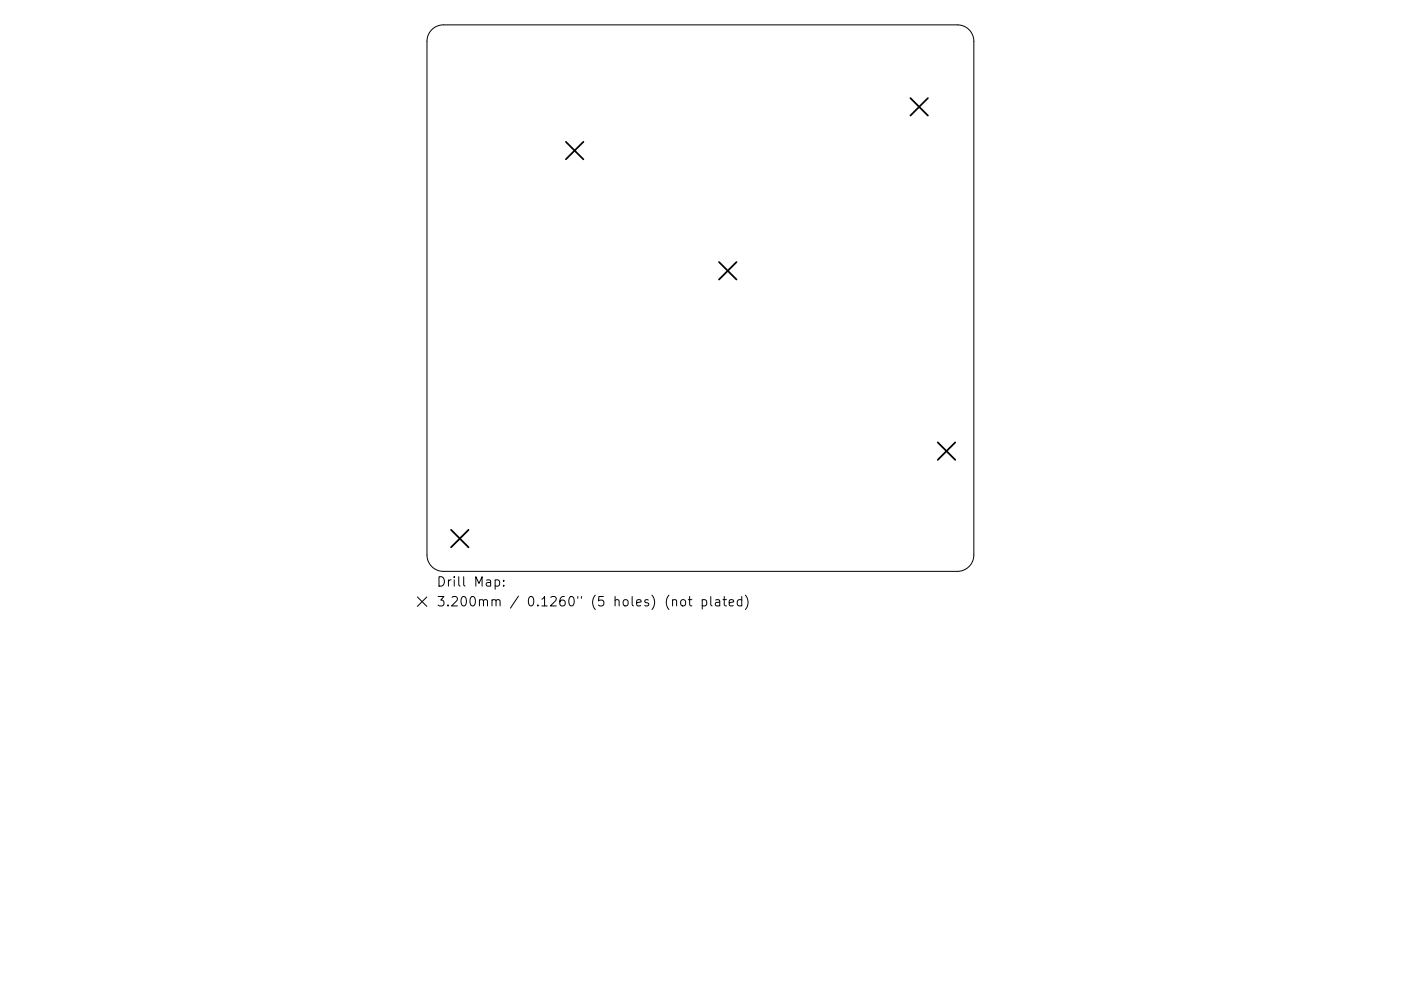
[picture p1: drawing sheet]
<svg xmlns="http://www.w3.org/2000/svg" width="297mm" height="210mm" viewBox="0 0 297 210" stroke-linecap="round" stroke-linejoin="round" font-family="sans-serif">
<defs><g id="words">
<g font-size="2.8">
<text x="92.5" y="124.5">Drill Map:</text>
<text x="92.5" y="128.7">3.200mm / 0.1260&quot; (5 holes) (not plated)</text>
</g>
</g></defs>
<g fill="none" stroke="#000" stroke-width=".21">
<path d="M91.5 6.3a3.5 3.5 0 0 1 2.5-1h109a3.5 3.5 0 0 1 3.5 3.5v108.9a3.5 3.5 0 0 1-3.5 3.5h-109a3.5 3.5 0 0 1-3.5-3.5v-108.9a3.5 3.5 0 0 1 1-2.5zM88.5 126.7l2 2M90.5 126.7l-2 2M105 123.1l.6-.1 .3 .4v.6l-.2 .3h-.7M106.8 124.2v.2M106.8 123.1v.2M142.6 127.4l.3-.2 .5 .1 .1 1.3M144.4 127.4l.3-.2a.54 .54 0 0 1 .7 .4v.6a.54 .54 0 0 1-.6 .4 .54 .54 0 0 1-.5-.4zM145.9 127.2h.8M146.2 126.6v1.7l.1 .2 .4 .1M148.9 127.3l.6-.1 .3 .4v.6l-.2 .3h-.7M148.9 127.2v2"/>
<path d="M150.7 126.6v1.7l.3 .3M151.7 127.3h.8l.1 1.3M152.6 127.7l-.7 .1a.39 .39 0 0 0-.3 .4 .39 .39 0 0 0 .3 .4l.7-.1M153.3 127.2h.7M153.6 126.6v1.7v.2l.4 .1M154.6 127.9l1-.2-.1-.4-.6-.1-.3 .3 .1 1h.8M157.3 127.3l-.6-.1-.4 .4v.6l.2 .3h.8M157.3 126.6v2M158 126.3a2.29 2.29 0 0 1 0 3"/>
</g>
<path d="M120 30.1l3.7 3.7M123.7 30.1l-3.7 3.7M193 20.8l3.7 3.7M196.7 20.8l-3.7 3.7M152.4 55.6l3.8 3.7M156.2 55.6l-3.8 3.7M198.8 93.9l3.7 3.7M202.5 93.9l-3.7 3.7M95.6 112.4l3.7 3.7M99.3 112.4l-3.7 3.7" fill="none" stroke="#000" stroke-width=".37"/>
<use href="#words"/>
</svg>
